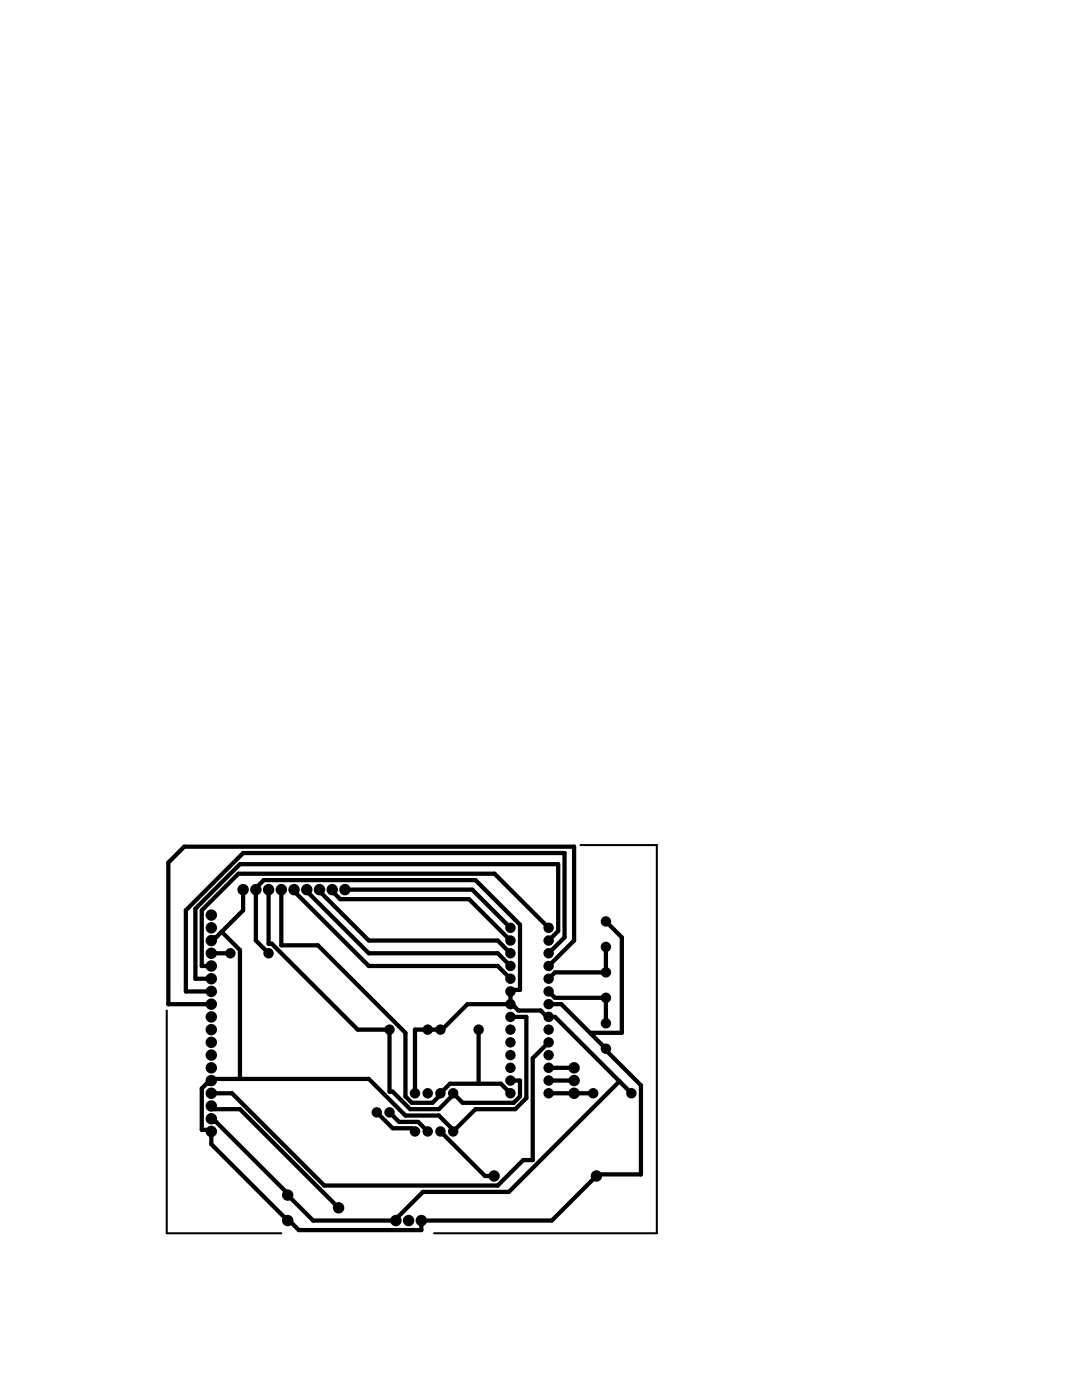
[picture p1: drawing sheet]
<svg xmlns="http://www.w3.org/2000/svg" width="216mm" height="279mm" viewBox="0 0 216 279" stroke-linecap="round" stroke-linejoin="round" font-family="sans-serif">
<g fill="#000">
<circle cx="48.5" cy="177.5" r="1.14"/>
<circle cx="51.1" cy="177.5" r="1.14"/>
<circle cx="53.6" cy="177.5" r="1.14"/>
<circle cx="56.1" cy="177.5" r="1.14"/>
<circle cx="58.7" cy="177.5" r="1.14"/>
<circle cx="61.2" cy="177.5" r="1.14"/>
<circle cx="63.8" cy="177.5" r="1.14"/>
<circle cx="66.3" cy="177.5" r="1.14"/>
<circle cx="68.8" cy="177.5" r="1.14"/>
<circle cx="42.2" cy="182.6" r="1.14"/>
<circle cx="42.2" cy="185.2" r="1.14"/>
<circle cx="42.2" cy="190.2" r="1.14"/>
<circle cx="42.2" cy="197.9" r="1.14"/>
<circle cx="42.2" cy="195.3" r="1.14"/>
<circle cx="42.2" cy="187.7" r="1.14"/>
<circle cx="42.2" cy="192.8" r="1.14"/>
<circle cx="46" cy="190.2" r="1.04"/>
<circle cx="53.6" cy="190.2" r="1.04"/>
<circle cx="101.9" cy="197.9" r="1.04"/>
<circle cx="101.9" cy="190.2" r="1.04"/>
<circle cx="101.9" cy="185.2" r="1.04"/>
<circle cx="101.9" cy="195.3" r="1.04"/>
<circle cx="101.9" cy="187.7" r="1.04"/>
<circle cx="101.9" cy="192.8" r="1.04"/>
<circle cx="109.5" cy="185.2" r="1.04"/>
<circle cx="109.5" cy="187.7" r="1.04"/>
<circle cx="109.5" cy="190.2" r="1.04"/>
<circle cx="109.5" cy="197.9" r="1.04"/>
<circle cx="109.5" cy="192.8" r="1.04"/>
<circle cx="109.5" cy="195.3" r="1.04"/>
<circle cx="120.9" cy="183.9" r="1.04"/>
<circle cx="120.9" cy="189" r="1.04"/>
<circle cx="120.9" cy="199.1" r="1.04"/>
<circle cx="120.9" cy="194.1" r="1.04"/>
<circle cx="42.2" cy="205.5" r="1.14"/>
<circle cx="42.2" cy="202.9" r="1.14"/>
<circle cx="42.2" cy="200.4" r="1.14"/>
<circle cx="42.2" cy="208" r="1.14"/>
<circle cx="42.2" cy="213.1" r="1.14"/>
<circle cx="42.2" cy="218.2" r="1.14"/>
<circle cx="42.2" cy="215.6" r="1.14"/>
<circle cx="42.2" cy="210.6" r="1.14"/>
<circle cx="77.7" cy="205.5" r="1.04"/>
<circle cx="82.8" cy="218.2" r="1.04"/>
<circle cx="85.3" cy="205.5" r="1.04"/>
<circle cx="85.3" cy="218.2" r="1.04"/>
<circle cx="87.9" cy="205.5" r="1.04"/>
<circle cx="87.9" cy="218.2" r="1.04"/>
<circle cx="90.4" cy="218.2" r="1.04"/>
<circle cx="95.5" cy="205.5" r="1.04"/>
<circle cx="101.9" cy="202.9" r="1.04"/>
<circle cx="101.9" cy="205.5" r="1.04"/>
<circle cx="101.9" cy="200.4" r="1.04"/>
<circle cx="101.9" cy="215.6" r="1.04"/>
<circle cx="101.9" cy="208" r="1.04"/>
<circle cx="101.9" cy="218.2" r="1.04"/>
<circle cx="101.9" cy="210.6" r="1.04"/>
<circle cx="101.9" cy="213.1" r="1.04"/>
<circle cx="109.5" cy="200.4" r="1.04"/>
<circle cx="109.5" cy="205.5" r="1.04"/>
<circle cx="109.5" cy="202.9" r="1.04"/>
<circle cx="109.5" cy="218.2" r="1.04"/>
<circle cx="109.5" cy="208" r="1.04"/>
<circle cx="109.5" cy="215.6" r="1.04"/>
<circle cx="109.5" cy="210.6" r="1.04"/>
<circle cx="109.5" cy="213.1" r="1.04"/>
<circle cx="114.6" cy="213.1" r="1.14"/>
<circle cx="114.6" cy="215.6" r="1.14"/>
<circle cx="114.6" cy="218.2" r="1.14"/>
<circle cx="118.4" cy="218.2" r="1.04"/>
<circle cx="120.9" cy="204.2" r="1.04"/>
<circle cx="120.9" cy="209.3" r="1.04"/>
<circle cx="126" cy="218.2" r="1.04"/>
<circle cx="42.2" cy="225.8" r="1.14"/>
<circle cx="42.2" cy="220.7" r="1.14"/>
<circle cx="42.2" cy="223.3" r="1.14"/>
<circle cx="57.4" cy="238.5" r="1.14"/>
<circle cx="75.2" cy="222" r="1.04"/>
<circle cx="77.7" cy="222" r="1.04"/>
<circle cx="82.8" cy="225.8" r="1.04"/>
<circle cx="85.3" cy="225.8" r="1.04"/>
<circle cx="87.9" cy="225.8" r="1.04"/>
<circle cx="90.4" cy="225.8" r="1.04"/>
<circle cx="98.6" cy="234.7" r="1.14"/>
<circle cx="119" cy="234.7" r="1.14"/>
<circle cx="57.4" cy="243.6" r="1.14"/>
<circle cx="67.6" cy="241" r="1.14"/>
<circle cx="79" cy="243.6" r="1.14"/>
<circle cx="81.5" cy="243.6" r="1.14"/>
<circle cx="84.1" cy="243.6" r="1.14"/>
</g>
<g fill="none" stroke="#000" stroke-width=".85">
<path d="M48.5 177.5v4.2l-4.3 4.3M53.6 177.5v10.8h.6l17.2 17.2h6.3v12.4h.7l3.5 3.5h5.7l2.8-2.9v-.3l1.9 1.9h10.2l1.3-1.3v-3.2h-1.9M56.1 177.5v11.2h7.3l17.5 17.4v12.7l1.3 1.3h4.1l1.6-1.6v-.3l1.9-1.9h10.1l2 1.9M58.7 177.5v.4l14.9 14.9h25.7l2.6 2.5M61.2 177.5v.4l12.4 12.3h25.7l2.6 2.6M63.8 177.5v.4l9.8 9.8h25.7l2.6 2.5M66.3 177.5v.4l1.6 1.6h25.7l8.3 8.2M68.8 177.5h25.4l7.7 7.7M42.2 190.2h3.8M44.2 186l-1.1 1.1h-.3l-.6 .6M44.2 186l3.7 3.6v25.7M53.6 190.2l-2.5-2.5v-10.5l1.5-1.6h42.3l8.9 8.9v13h-1.9v2.9"/>
<path d="M109.5 197.9l1.2 1.2h10.2v5.1M109.5 192.8l5.1-5.1v-18.7h-77.8l-3.2 3.1v28.3h8.6M109.5 185.2l-10.8-10.8h-51.1l-7.3 7.3v11.1h1.9M109.5 187.7l1.9-1.9v-13.3h-63.5l-8.9 8.9v13.9h3.2M109.5 190.2l3.1-3.1v-16.9h-64.1l-11.4 11.5v16.2h5.1M120.9 183.9l3.2 3.2v19h-6.1l-.1 .2M120.9 189v5.1h-10.2l-1.2 1.2M95.5 205.5v10.8M109.5 200.4h2.5l8.9 8.9v.3l7 7v17.8h-8.9v.3l-8.9 8.9h-26v1.9h-24.5l-1.9-1.9h-.3l-15.2-15.3v-2.8h-1.9v-8.3l.9-.9h.3l.7-.7v-.3h31.4l7.3 7.3h6.7l2.8 2.9v.3l4.5-4.4h7.9l2.2-2.3v-16.2h-3.1M109.5 215.6h5.1M109.5 208l-3.2 3.2v20.3h-1.9l-5.1 5.1h-34.6l-18.4-18.4h-4.1M109.5 218.2h8.9"/>
<path d="M109.5 213.1h5.1M123.6 215.8l-12.9-12.9h-1.5l-1.3-1.2h-4.5l-1.2-1.3h-8.9l-5.1 5.1h-5.4v12.7M123.6 215.8l-22.1 22.1h-17.1l-5.4 5.4v.3h-16.5l-5.1-5.1v-.3l-14.3-14.3h-.3l-.6-.6M123.6 215.8l2.4 2.4M42.2 220.7l.6 .7h5.1l19.7 19.6M75.2 222l3.2 3.2h3.8l.6 .6M77.7 222l1.9 1.9h3.8l1.9 1.9M87.9 225.8l8.9 8.9h1.8"/>
</g>
<path d="M115.8 168.7h15.3v77.4h-44.5M33.3 201.7v44.4h22.8" fill="none" stroke="#000" stroke-width=".41"/>
</svg>
